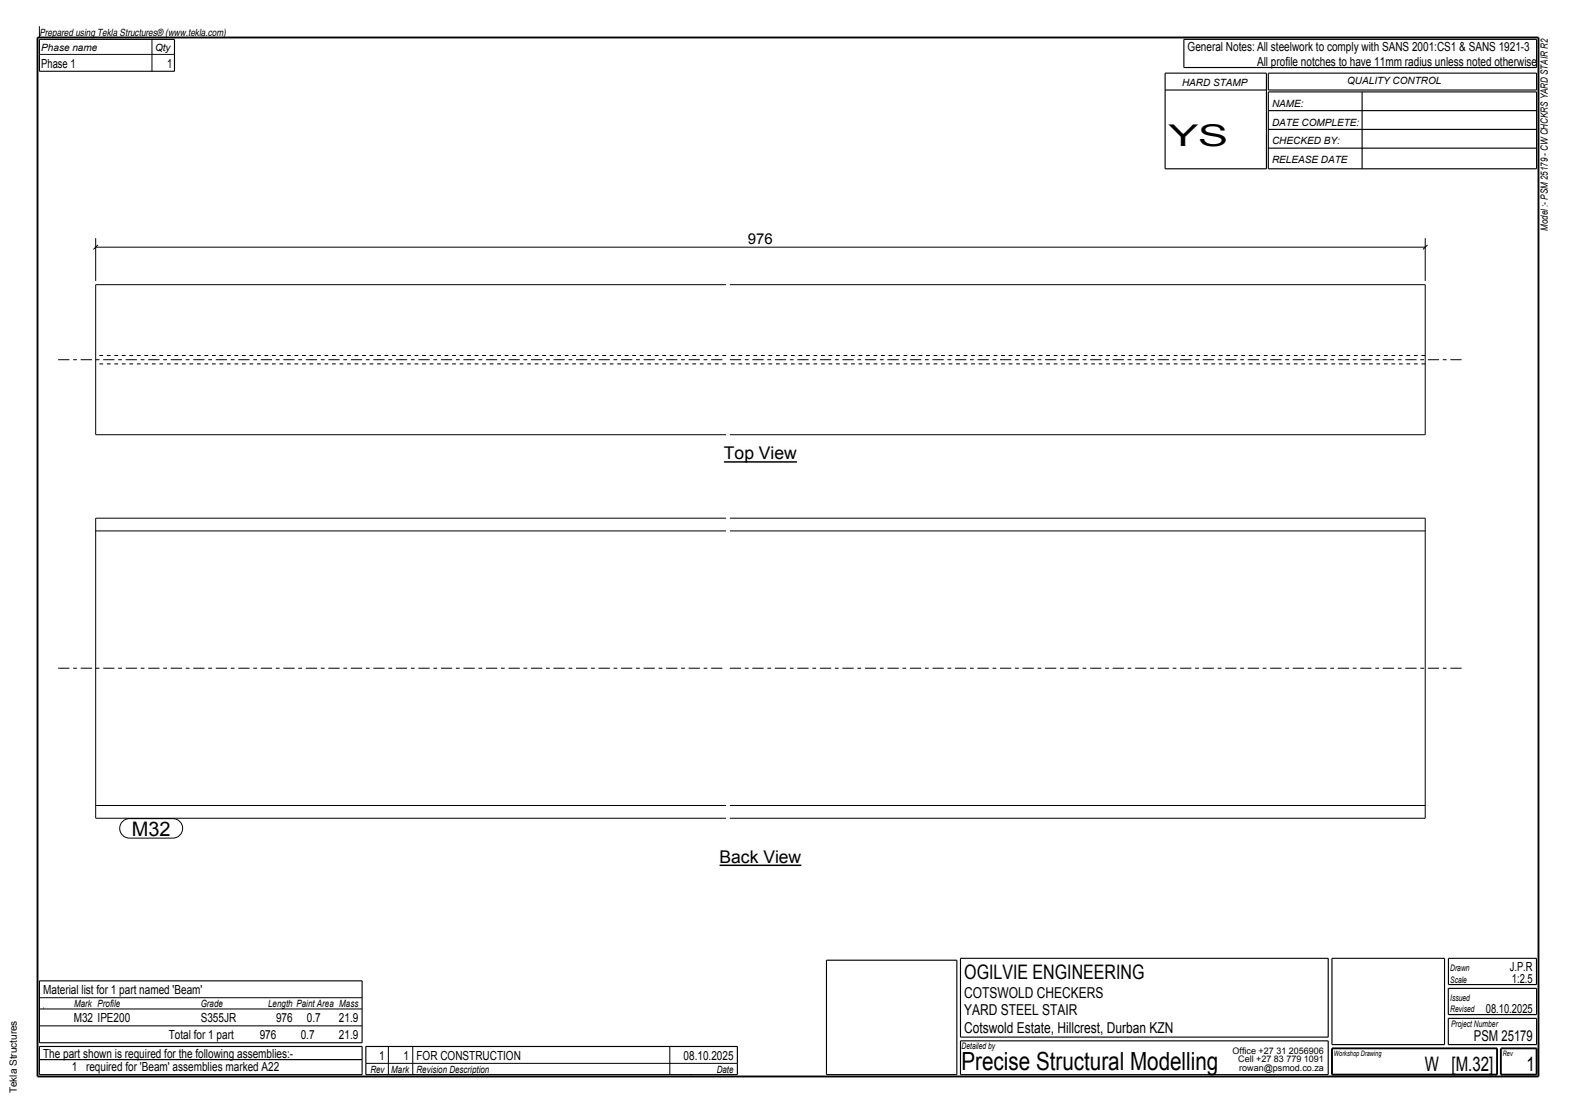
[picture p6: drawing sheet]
<svg xmlns="http://www.w3.org/2000/svg" width="420mm" height="297mm" viewBox="0 0 420 297" stroke-linecap="round" stroke-linejoin="round" font-family="sans-serif">
<defs><g id="words">
<text font-size="8" x="311.4" y="39">YS</text>
<text font-size="6.7" x="256.3" y="285.3">Precise Structural Modelling</text>
<g font-size="5.3">
<text x="35.1" y="222.9">M32</text>
<text x="257" y="261">OGILVIE ENGINEERING</text>
<text x="379.8" y="285.5">W [M.32]</text>
<text x="406.8" y="285.5">1</text>
</g>
<g font-size="4.7">
<text x="192.9" y="122.4">Top View</text>
<text x="191.8" y="230">Back View</text>
</g>
<g font-size="4">
<text x="199.3" y="65">976</text>
<text x="257" y="266">COTSWOLD CHECKERS</text>
<text x="257" y="270.5">YARD STEEL STAIR</text>
<text x="257" y="275.5">Cotswold Estate, Hillcrest, Durban KZN</text>
<text x="392.8" y="277.5">PSM 25179</text>
</g>
<g font-size="3.3">
<text x="11" y="18">Phase 1</text>
<text x="44.5" y="18">1</text>
<text x="316.5" y="13.5">General Notes: All steelwork to comply with SANS 2001:CS1 &amp; SANS 1921-3</text>
<text x="335" y="17.5">All profile notches to have 11mm radius unless noted otherwise</text>
<text x="402.4" y="258.7">J.P.R</text>
<text x="402.9" y="262">1:2.5</text>
<text x="11.5" y="265">Material list for 1 part named 'Beam'</text>
<text x="19.6" y="272.5">M32 IPE200</text>
<text x="53.5" y="272.5">S355JR</text>
<text x="73.6" y="272.5">976</text>
<text x="81.8" y="272.5">0.7</text>
<text x="90.3" y="272.5">21.9</text>
<text x="396" y="270">08.10.2025</text>
<text x="45" y="277">Total for 1 part</text>
<text x="69.2" y="277">976</text>
<text x="80.1" y="277">0.7</text>
<text x="90.3" y="277">21.9</text>
<text x="11.5" y="282">The part shown is required for the following assemblies:-</text>
<text x="19.2" y="285.5">1 required for 'Beam' assemblies marked A22</text>
<text x="101" y="282.5">1</text>
<text x="107.5" y="282.5">1 FOR CONSTRUCTION</text>
<text x="182.2" y="282.5">08.10.2025</text>
</g>
<g font-size="2.7">
<text x="10.5" y="9.5">Prepared using Tekla Structures® (www.tekla.com)</text>
<text x="11" y="13.5">Phase name</text>
<text x="41.3" y="13.5">Qty</text>
<text x="315" y="23">HARD STAMP</text>
<text x="359" y="22.5">QUALITY CONTROL</text>
<text x="339" y="28.5">NAME:</text>
<text x="339" y="33.5">DATE COMPLETE:</text>
<text x="339" y="38.5">CHECKED BY:</text>
<text x="339" y="43.5">RELEASE DATE</text>
<text x="412.5" y="61.5" transform="rotate(-90 412.5 61.5)">Model :- PSM 25179 - CW CHCKRS YARD STAIR R2</text>
<text x="19.8" y="268.5">Mark Profile</text>
<text x="53.5" y="268.5">Grade</text>
<text x="71.5" y="268.5">Length Paint Area Mass</text>
<text x="98.7" y="286">Rev</text>
<text x="104.3" y="286">Mark</text>
<text x="111" y="286">Revision Description</text>
<text x="191" y="286">Date</text>
<text x="4.5" y="291.5" transform="rotate(-90 4.5 291.5)">Tekla Structures</text>
</g>
<g font-size="2.4">
<text x="386.5" y="262">Scale</text>
<text x="386.5" y="258.7">Drawn</text>
<text x="386.5" y="266.8">Issued</text>
<text x="386.5" y="269.8">Revised</text>
<text x="386.7" y="273.7">Project Number</text>
<text x="256.3" y="279.7">Detailed by</text>
<text x="328.5" y="281">Office +27 31 2056906</text>
<text x="330" y="283.3">Cell +27 83 779 1091</text>
<text x="330.3" y="285.5">rowan@psmod.co.za</text>
</g>
<g font-size="2">
<text x="355.5" y="281.5">Workshop Drawing</text>
<text x="400.5" y="281.5">Rev</text>
</g>
</g></defs>
<path d="M10 10h400v277h-400z" fill="none" stroke="#000" stroke-width=".5"/>
<path d="M192.9 123.2h19.5" fill="none" stroke="#000" stroke-width=".4"/>
<path d="M192.9 118.9h19.5v3.5h-19.5z" fill-rule="evenodd" fill="#fefefb"/>
<path d="M191.8 230.7h21.8" fill="none" stroke="#000" stroke-width=".4"/>
<path d="M191.8 226.5h21.8v3.5h-21.8z" fill-rule="evenodd" fill="#fefefb"/>
<path d="M193.5 97h-168M193.5 94.8h-168M379.8 97h-185.3M379.8 94.8h-185.3" fill="none" stroke="#000" stroke-width=".27" stroke-dasharray="1 1 1 1" stroke-linecap="butt"/>
<g fill="none" stroke="#000" stroke-width=".27">
<path d="M10.5 14.5h36M10.5 7v3M40.5 10.5v8.5M25.5 63.5v11.4M25.5 65.9h354.3M26.1 65.3l-1.2 1.2M193.5 75.9h-168v40h168M194.5 75.9h185.3v40h-185.3M379.8 63.5v11.4M380.4 65.3l-1.2 1.2M193.5 138.2h-168v80h168M194.5 138.2h185.3v80h-185.3"/>
<path d="M25.5 141.5h168M194.5 141.5h185.3M25.5 214.7h168M194.5 214.7h185.3M10.5 266h86M10.5 273.5h86M10.5 269h86M11.5 268.7h.1M97.5 279h99M103.5 279v7.5M110 279v7.5M178.5 279v7.5"/>
<path d="M10.5 282.5h86M97.5 283.5h99M184 286.5h.1"/>
</g>
<path d="M15.5 95.9h178M194.5 95.9h195.3M15.5 178.1h178M194.5 178.1h195.3" fill="none" stroke="#000" stroke-width=".27" stroke-dasharray="3 1 1 1" stroke-linecap="butt"/>
<g fill="none" stroke="#000" stroke-width=".3">
<path d="M10.5 10.5h36v8.5h-36zM310.5 19.5h27v25.5h-27zM315.5 10.5h94v7.5h-94zM338 19.5h71.5v4.5h-71.5zM310.5 24h27M338 24.5h71.5v20.5h-71.5zM338 29.5h71.5M338 34.5h71.5M338 39.5h71.5M363 24.5v20.5M220.2 256h34.8v30.5h-34.8zM256 255.5h98v21h-98z"/>
<path d="M355 255.5h30v23h-30zM386 255.5h23.5v7h-23.5zM10.5 279h86v7.5h-86zM10.5 261.5h86v16.5h-86zM97.5 279h99v7.5h-99zM256 277.5h98v9h-98zM386 263.5h23.5v7h-23.5zM386 271.5h23.5v7h-23.5z"/>
</g>
<path d="M355 279.5h44v7h-44zM400 279.5h9.5v7h-9.5z" fill="none" stroke="#000" stroke-width=".5"/>
<g fill="#fefefb">
<path d="M198.7 61.4h7.9v4.2h-7.9z" fill-rule="evenodd"/>
<path d="M35.1 218.9h10.4v3.9h-10.4z" fill-rule="evenodd"/>
<path d="M35.1 218.9h10.4v3.9h-10.4z" fill-rule="evenodd"/>
</g>
<path d="M32.9 218.8l1.6-.5h11.6a2.6 2.6 0 0 1 2.6 2.6 2.6 2.6 0 0 1-2.6 2.5h-11.6a2.6 2.6 0 0 1-2.5-1.7 2.6 2.6 0 0 1 .9-2.9z" fill="none" stroke="#000" stroke-width=".27"/>
<use href="#words"/>
</svg>
